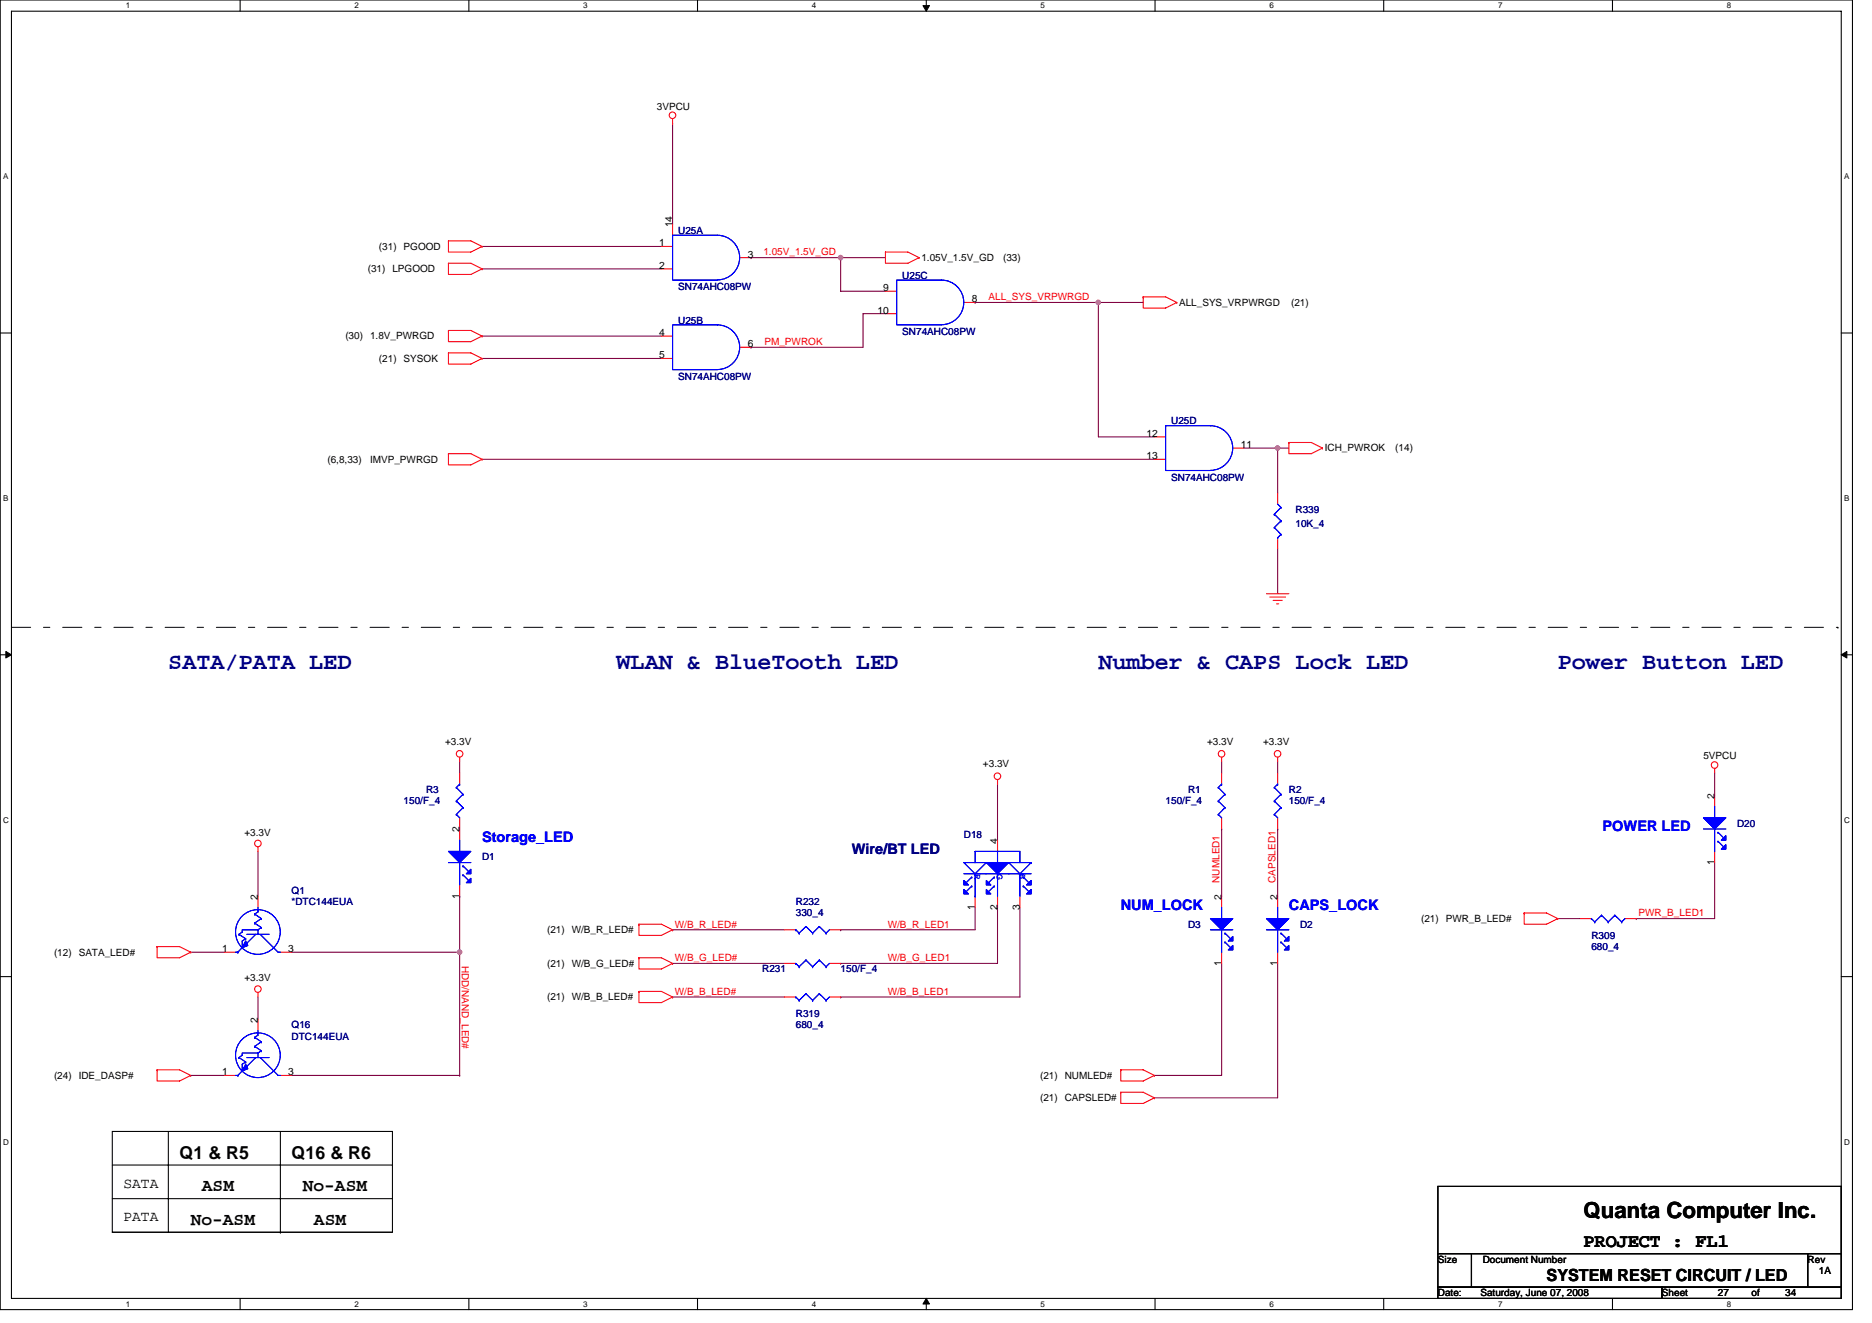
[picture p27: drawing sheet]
<svg xmlns="http://www.w3.org/2000/svg" width="297mm" height="210mm" viewBox="0 0 297 210" stroke-linecap="round" stroke-linejoin="round" font-family="sans-serif">
<defs><g id="words">
<g font-size="3.7" fill="#000080">
<text x="26.7" y="106.3">SATA/PATA LED</text>
<text x="97.8" y="106.3">WLAN &amp; BlueTooth LED</text>
<text x="174.3" y="106.3">Number &amp; CAPS Lock LED</text>
<text x="247.2" y="106.3">Power Button LED</text>
</g>
<text font-size="3.5" x="251.3" y="193.3">Quanta Computer Inc.</text>
<text font-size="3" x="251.3" y="197.9">PROJECT : FL1</text>
<g font-size="2.8">
<text x="28.5" y="184">Q1 &amp; R5</text>
<text x="46.3" y="184">Q16 &amp; R6</text>
<text x="32" y="189">ASM</text>
<text x="48" y="189">No-ASM</text>
<text x="30.3" y="194.4">No-ASM</text>
<text x="49.8" y="194.4">ASM</text>
</g>
<text font-size="2.6" x="245.4" y="203.4">SYSTEM RESET CIRCUIT / LED</text>
<g font-size="2.3" fill="#00f">
<text x="254.3" y="131.9">POWER LED</text>
<text x="76.5" y="133.7">Storage_LED</text>
<text x="177.8" y="144.4">NUM_LOCK</text>
<text x="204.5" y="144.4">CAPS_LOCK</text>
</g>
<text font-size="2.3" fill="#000080" x="135.2" y="135.5">Wire/BT LED</text>
<g font-size="2.3">
<text x="19.6" y="188.5">SATA</text>
<text x="19.6" y="193.9">PATA</text>
</g>
<g font-size="1.6">
<text x="104.2" y="17.4">3VPCU</text>
<text x="60.1" y="39.6">(31) PGOOD</text>
<text x="104.6" y="39.1">1</text>
<text x="106.7" y="36.1" transform="rotate(-90 106.7 36.1)">14</text>
<text x="118.6" y="40.9">3</text>
<text x="146.2" y="41.4">1.05V_1.5V_GD</text>
<text x="159.2" y="41.4">(33)</text>
<text x="58.4" y="43.2">(31) LPGOOD</text>
<text x="104.6" y="42.7">2</text>
<text x="140.1" y="46.2">9</text>
<text x="154.2" y="48">8</text>
<text x="54.8" y="53.9">(30) 1.8V_PWRGD</text>
<text x="104.6" y="53.3">4</text>
<text x="139.3" y="49.8">10</text>
<text x="187.1" y="48.5">ALL_SYS_VRPWRGD</text>
<text x="204.9" y="48.5">(21)</text>
<text x="60.1" y="57.4">(21) SYSOK</text>
<text x="104.6" y="56.9">5</text>
<text x="118.6" y="55.1">6</text>
<text x="181.9" y="69.3">12</text>
<text x="196.9" y="71.1">11</text>
<text x="210.2" y="71.6">ICH_PWROK</text>
<text x="221.4" y="71.6">(14)</text>
<text x="52" y="73.4">(6,8,33)</text>
<text x="58.7" y="73.4">IMVP_PWRGD</text>
<text x="181.9" y="72.9">13</text>
<text x="70.6" y="118.2">+3.3V</text>
<text x="191.5" y="118.2">+3.3V</text>
<text x="200.4" y="118.2">+3.3V</text>
<text x="156" y="121.8">+3.3V</text>
<text x="270.3" y="120.5">5VPCU</text>
<text x="272.1" y="126.8" transform="rotate(-90 272.1 126.8)">2</text>
<text x="38.8" y="132.6">+3.3V</text>
<text x="72.9" y="132.1" transform="rotate(-90 72.9 132.1)">2</text>
<text x="158.3" y="133.9" transform="rotate(-90 158.3 133.9)">4</text>
<text x="272.1" y="137.3" transform="rotate(-90 272.1 137.3)">1</text>
<text x="40.9" y="142.8" transform="rotate(-90 40.9 142.8)">2</text>
<text x="72.9" y="142.6" transform="rotate(-90 72.9 142.6)">1</text>
<text x="193.8" y="142.8" transform="rotate(-90 193.8 142.8)">2</text>
<text x="202.7" y="142.8" transform="rotate(-90 202.7 142.8)">2</text>
<text x="86.8" y="148.1">(21) W/B_R_LED#</text>
<text x="154.7" y="144.4" transform="rotate(-90 154.7 144.4)">1</text>
<text x="158.3" y="144.4" transform="rotate(-90 158.3 144.4)">2</text>
<text x="161.8" y="144.4" transform="rotate(-90 161.8 144.4)">3</text>
<text x="225.5" y="146.3">(21) PWR_B_LED#</text>
<text x="8.6" y="151.7">(12) SATA_LED#</text>
<text x="35.2" y="151.1">1</text>
<text x="38.8" y="155.7">+3.3V</text>
<text x="45.7" y="151.1">3</text>
<text x="86.8" y="153.4">(21) W/B_G_LED#</text>
<text x="193.8" y="153.3" transform="rotate(-90 193.8 153.3)">1</text>
<text x="202.7" y="153.3" transform="rotate(-90 202.7 153.3)">1</text>
<text x="86.8" y="158.8">(21) W/B_B_LED#</text>
<text x="40.9" y="162.3" transform="rotate(-90 40.9 162.3)">2</text>
<text x="8.6" y="171.2">(24) IDE_DASP#</text>
<text x="35.2" y="170.7">1</text>
<text x="45.7" y="170.7">3</text>
<text x="165" y="171.2">(21) NUMLED#</text>
<text x="165" y="174.8">(21) CAPSLED#</text>
<text x="228.2" y="200.4">Size</text>
<text x="235.3" y="200.4">Document Number</text>
<text x="286.8" y="200.4">Rev</text>
<text x="288.6" y="202.2">1A</text>
<text x="228.2" y="205.7">Date:</text>
<text x="234.9" y="205.7">Saturday, June 07, 2008</text>
<text x="263.7" y="205.7">Sheet</text>
<text x="272.6" y="205.7">27</text>
<text x="277.9" y="205.7">of</text>
<text x="283.3" y="205.7">34</text>
</g>
<g font-size="1.6" fill="#000080">
<text x="107.6" y="37.1">U25A</text>
<text x="107.6" y="46">SN74AHC08PW</text>
<text x="143.2" y="44.3">U25C</text>
<text x="107.6" y="51.4">U25B</text>
<text x="143.2" y="53.1">SN74AHC08PW</text>
<text x="107.6" y="60.3">SN74AHC08PW</text>
<text x="185.8" y="67.4">U25D</text>
<text x="185.8" y="76.3">SN74AHC08PW</text>
<text x="205.6" y="81.4">R339</text>
<text x="205.6" y="83.6">10K_4</text>
<text x="67.6" y="125.9">R3</text>
<text x="188.5" y="125.9">R1</text>
<text x="204.5" y="125.9">R2</text>
<text x="64" y="127.7">150/F_4</text>
<text x="185" y="127.7">150/F_4</text>
<text x="204.5" y="127.7">150/F_4</text>
<text x="275.6" y="131.2">D20</text>
<text x="76.5" y="136.5">D1</text>
<text x="152.9" y="133">D18</text>
<text x="46.3" y="141.9">Q1</text>
<text x="46.3" y="143.7">*DTC144EUA</text>
<text x="126.3" y="143.7">R232</text>
<text x="126.3" y="145.4">330_4</text>
<text x="188.5" y="147.2">D3</text>
<text x="206.3" y="147.2">D2</text>
<text x="252.5" y="149">R309</text>
<text x="120.9" y="154.3">R231</text>
<text x="133.4" y="154.3">150/F_4</text>
<text x="252.5" y="150.8">680_4</text>
<text x="126.3" y="161.4">R319</text>
<text x="46.3" y="163.2">Q16</text>
<text x="46.3" y="165">DTC144EUA</text>
<text x="126.3" y="163.2">680_4</text>
</g>
<g font-size="1.6" fill="#f00">
<text x="121.1" y="40.5">1.05V_1.5V_GD</text>
<text x="156.9" y="47.6">ALL_SYS_VRPWRGD</text>
<text x="121.3" y="54.8">PM_PWROK</text>
<text x="193.5" y="140.1" transform="rotate(-90 193.5 140.1)">NUMLED1</text>
<text x="202.4" y="140.1" transform="rotate(-90 202.4 140.1)">CAPSLED1</text>
<text x="107.1" y="147.2">W/B_R_LED#</text>
<text x="140.9" y="147.2">W/B_R_LED1</text>
<text x="260" y="145.4">PWR_B_LED1</text>
<text x="73.3" y="153.3" transform="rotate(90 73.3 153.3)">HDD/NAND_LED#</text>
<text x="107.1" y="152.5">W/B_G_LED#</text>
<text x="140.9" y="152.5">W/B_G_LED1</text>
<text x="107.1" y="157.9">W/B_B_LED#</text>
<text x="140.9" y="157.9">W/B_B_LED1</text>
</g>
<g font-size="1.3">
<text x="20" y="1.3">1</text>
<text x="56.2" y="1.3">2</text>
<text x="92.5" y="1.3">3</text>
<text x="128.8" y="1.3">4</text>
<text x="165.1" y="1.3">5</text>
<text x="201.4" y="1.3">6</text>
<text x="237.7" y="1.3">7</text>
<text x="274" y="1.3">8</text>
<text x=".5" y="28.4">A</text>
<text x="292.6" y="28.4">A</text>
<text x=".5" y="79.5">B</text>
<text x="292.6" y="79.5">B</text>
<text x=".5" y="130.6">C</text>
<text x="292.6" y="130.6">C</text>
<text x=".5" y="181.7">D</text>
<text x="292.6" y="181.7">D</text>
<text x="20" y="207.4">1</text>
<text x="56.2" y="207.4">2</text>
<text x="92.5" y="207.4">3</text>
<text x="128.8" y="207.4">4</text>
<text x="165.1" y="207.4">5</text>
<text x="201.4" y="207.4">6</text>
<text x="237.7" y="207.4">7</text>
<text x="274" y="207.4">8</text>
</g>
<g font-size="1.2" fill="#00f">
<text x="154.6" y="138.7" transform="rotate(90 154.6 138.7)">R</text>
<text x="158.2" y="138.7" transform="rotate(90 158.2 138.7)">G</text>
<text x="161.8" y="138.7" transform="rotate(90 161.8 138.7)">B</text>
</g>
</g></defs>
<path d="M0 0h293.9v207.9h-293.9zM1.8 1.8h290.4v204.3h-290.4z" fill="none" stroke="#000" stroke-width=".17"/>
<g fill="#fff">
<path d="M20 .2h.7v1.4h-.7z"/>
<path d="M20 206.3h.7v1.4h-.7z"/>
</g>
<path d="M38.1 0v1.8M38.1 206.1v1.8" fill="none" stroke="#000" stroke-width=".17"/>
<g fill="#fff">
<path d="M56.2 .2h.7v1.4h-.7z"/>
<path d="M56.2 206.3h.7v1.4h-.7z"/>
</g>
<path d="M74.4 0v1.8M74.4 206.1v1.8" fill="none" stroke="#000" stroke-width=".17"/>
<g fill="#fff">
<path d="M92.5 .2h.7v1.4h-.7z"/>
<path d="M92.5 206.3h.7v1.4h-.7z"/>
</g>
<path d="M110.7 0v1.8M110.7 206.1v1.8" fill="none" stroke="#000" stroke-width=".17"/>
<g fill="#fff">
<path d="M128.8 .2h.7v1.4h-.7z"/>
<path d="M128.8 206.3h.7v1.4h-.7z"/>
</g>
<path d="M147 0v1.8M147 206.1v1.8" fill="none" stroke="#000" stroke-width=".17"/>
<path d="M146.4 .9h1.1l-.5 .9zM147 206.1l.5 .9h-1.1z" fill="#000" stroke="#000" stroke-width=".16"/>
<g fill="#fff">
<path d="M165.1 .2h.7v1.4h-.7z"/>
<path d="M165.1 206.3h.7v1.4h-.7z"/>
</g>
<path d="M183.3 0v1.8M183.3 206.1v1.8" fill="none" stroke="#000" stroke-width=".17"/>
<g fill="#fff">
<path d="M201.4 .2h.7v1.4h-.7z"/>
<path d="M201.4 206.3h.7v1.4h-.7z"/>
</g>
<path d="M219.6 0v1.8M219.6 206.1v1.8" fill="none" stroke="#000" stroke-width=".17"/>
<g fill="#fff">
<path d="M237.7 .2h.7v1.4h-.7z"/>
<path d="M237.7 206.3h.7v1.4h-.7z"/>
</g>
<path d="M255.9 0v1.8M255.9 206.1v1.8" fill="none" stroke="#000" stroke-width=".17"/>
<g fill="#fff">
<path d="M274 .2h.7v1.4h-.7z"/>
<path d="M274 206.3h.7v1.4h-.7z"/>
<path d="M.5 27.3h.8v1.4h-.8z"/>
<path d="M292.6 27.3h.9v1.4h-.9z"/>
<path d="M.5 78.4h.8v1.4h-.8z"/>
<path d="M292.6 78.4h.9v1.4h-.9z"/>
</g>
<path d="M0 52.9h1.8M292.2 52.9h1.7" fill="none" stroke="#000" stroke-width=".17"/>
<g fill="#fff">
<path d="M.5 129.5h.9v1.4h-.9z"/>
<path d="M292.6 129.5h.9v1.4h-.9z"/>
</g>
<path d="M0 103.9h1.8M292.2 103.9h1.7" fill="none" stroke="#000" stroke-width=".17"/>
<path d="M.9 103.4l.9 .5-.9 .5zM292.2 103.9l.8-.5v1z" fill="#000" stroke="#000" stroke-width=".16"/>
<g fill="#fff">
<path d="M.5 180.5h.9v1.4h-.9z"/>
<path d="M292.6 180.5h.9v1.4h-.9z"/>
</g>
<g fill="none" stroke="#000" stroke-width=".17">
<path d="M0 155h1.8M292.2 155h1.7M17.8 179.6h44.5v16h-44.5zM26.7 179.6v16M44.5 179.6v16M17.8 184.9h44.5M17.8 190.2h44.5M17.8 195.6h44.5M44.5 195.6h.1M228.2 188.3h64v10.7h-64zM228.2 199h5.3v5.3h-5.3zM233.5 199h53.3v5.3h-53.3z"/>
<path d="M286.8 199h5.4v5.3h-5.4zM228.2 204.3h35.5v1.8h-35.5zM263.7 204.3h28.5v1.8h-28.5z"/>
</g>
<g fill="none" stroke="#800040" stroke-width=".17">
<path d="M106.7 19.6v16M76.5 39.1h28.4M76.5 53.3h28.4M76.5 56.9h28.4M76.5 42.7h28.4M119.2 55.1h.1M119.2 40.9h.1M119.2 40.9h21.3M133.4 40.9h.1M133.4 40.9v5.3h7.1M140.5 49.8h-3.6v5.3h-17.7M154.7 48h.1"/>
<path d="M154.7 48h19.6M174.3 48h.1M174.3 48v21.3h8.9M174.3 48h7.1M76.5 72.9h106.7M197.4 71.1h5.3M202.7 71.1h.1M202.7 71.1v7.1M202.7 71.1h1.8M202.7 87.1v7.1M40.9 135.1v7.1M72.9 120.9v1.8"/>
<path d="M158.3 124.5v8.8M193.8 131.6h.1M193.8 120.9v1.8M193.8 131.6v10.6M202.7 131.6h.1M202.7 120.9v1.8M202.7 131.6v10.6M272.1 136.9v8.9h-12.5M272.1 122.7v3.5M30.3 151.1h5.3M40.9 158.2v3.6M46.3 151.1h26.6"/>
<path d="M72.9 151.1h.1M72.9 142.2h.1M72.9 142.2v28.5M106.7 147.6h.1M106.7 152.9h.1M106.7 158.2h.1M106.7 147.6h17.8M106.7 152.9h17.8M106.7 158.2h17.8M133.4 147.6h.1M133.4 152.9h.1M133.4 158.2h.1"/>
<path d="M154.7 144v3.6h-21.3M158.3 144v8.9h-24.9M161.8 144v14.2h-28.4M193.8 152.9v17.8h-10.6M202.7 152.9v21.3h-19.5M247.2 145.8h3.5M259.6 145.8h.1M30.3 170.7h5.3M46.3 170.7h26.6M72.9 170.7h.1"/>
</g>
<g fill="#f0f" stroke="#f0f" stroke-width=".17">
<circle cx="133.4" cy="40.9" r=".35"/>
<circle cx="174.3" cy="48" r=".35"/>
<circle cx="202.7" cy="71.1" r=".35"/>
<circle cx="72.9" cy="151.1" r=".35"/>
</g>
<g fill="none" stroke="#f00" stroke-width=".17">
<path d="M106.7 19.6h.1M106.7 18.8v.8M71.2 38.2h3.5l1.8 .9M71.2 38.2v1.8h3.5l1.8-.9M71.2 38.2h.1M76.5 39.1h.1M104.9 39.1h1.8M106.7 35.6v1.7M71.2 52.5h3.5l1.8 .8M71.2 52.5v1.7h3.5l1.8-.9M71.2 52.5h.1M71.2 56h3.5l1.8 .9"/>
<path d="M71.2 56v1.8h3.5l1.8-.9M71.2 56h.1M71.2 41.8h3.5l1.8 .9M71.2 41.8v1.8h3.5l1.8-.9M71.2 41.8h.1M76.5 53.3h.1M76.5 56.9h.1M76.5 42.7h.1M104.9 53.3h1.8M104.9 56.9h1.8M104.9 42.7h1.8M117.4 55.1h1.8"/>
<path d="M117.4 40.9h1.8M140.5 40h3.6l1.7 .9M140.5 40v1.8h3.6l1.7-.9M140.5 40h.1M140.5 46.2h1.8M140.5 49.8h1.8M145.8 40.9h.1M152.9 48h1.8M181.4 47.1h3.6l1.7 .9M181.4 47.1v1.8h3.6l1.7-.9M181.4 47.1h.1M186.7 48h.1"/>
<path d="M71.2 72h3.5l1.8 .9M71.2 72v1.8h3.5l1.8-.9M71.2 72h.1M76.5 72.9h.1M183.2 69.3h1.8M183.2 72.9h1.8M195.6 71.1h1.8M202.7 78.2v1.8M204.5 70.2h3.6l1.7 .9M204.5 70.2v1.8h3.6l1.7-.9M204.5 70.2h.1M209.8 71.1h.1"/>
<path d="M201 94.2h3.5M201.5 94.8h2.5M202 95.3h1.5M202.6 95.8h.3M202.7 85.3v1.8M40.9 134.4v.7M72.9 120.2v.7M72.9 122.7v1.8M72.9 129.8v3.5M158.3 123.7v.8M158.3 133.3v1.8M193.8 120.2v.7"/>
<path d="M193.8 122.7v1.8M193.8 129.8v1.8M202.7 120.2v.7M202.7 122.7v1.8M202.7 129.8v1.8M272.1 122v.7M272.1 126.2v1.8M272.1 135.1v1.8M24.9 150.2h3.6l1.8 .9M24.9 150.2v1.8h3.6l1.8-.9M24.9 150.2h.1M30.3 151.1h.1"/>
<path d="M35.6 151.1h1.8M40.9 157.5v.7M40.9 142.2v1.8M44.5 151.1h1.8M72.9 140.5v1.7M101.4 146.7h3.5l1.8 .9M101.4 146.7v1.8h3.5l1.8-.9M101.4 146.7h.1M101.4 152h3.5l1.8 .9M101.4 152v1.8h3.5l1.8-.9M101.4 152h.1M101.4 157.4h3.5l1.8 .8"/>
<path d="M101.4 157.4v1.7h3.5l1.8-.9M101.4 157.4h.1M106.7 147.6h.1M106.7 152.9h.1M106.7 158.2h.1M124.5 158.2h1.8M124.5 152.9h1.8M124.5 147.6h1.8M131.6 158.2h1.8M131.6 152.9h1.8M131.6 147.6h1.8M154.7 142.2v1.8"/>
<path d="M158.3 142.2v1.8M161.8 142.2v1.8M193.8 142.2v1.8M193.8 151.1v1.8M202.7 142.2v1.8M202.7 151.1v1.8M241.8 144.9h3.6l1.8 .9M241.8 144.9v1.8h3.6l1.8-.9M241.8 144.9h.1M247.2 145.8h.1M250.7 145.8h1.8M257.8 145.8h1.8"/>
<path d="M24.9 169.8h3.6l1.8 .9M24.9 169.8v1.8h3.6l1.8-.9M24.9 169.8h.1M30.3 170.7h.1M35.6 170.7h1.8M40.9 161.8v1.8M44.5 170.7h1.8M177.8 169.8h3.6l1.8 .9M177.8 169.8v1.8h3.6l1.8-.9M177.8 169.8h.1M177.8 173.4h3.6l1.8 .8M177.8 173.4v1.7h3.6l1.8-.9"/>
<path d="M177.8 173.4h.1M183.2 170.7h.1M183.2 174.2h.1"/>
<circle cx="106.7" cy="18.3" r=".52"/>
<circle cx="72.9" cy="119.6" r=".52"/>
<circle cx="193.8" cy="119.6" r=".52"/>
<circle cx="202.7" cy="119.6" r=".52"/>
<circle cx="40.9" cy="133.9" r=".52"/>
<circle cx="158.3" cy="123.2" r=".52"/>
<circle cx="272.1" cy="121.4" r=".52"/>
<circle cx="40.9" cy="157" r=".52"/>
</g>
<path d="M1.8 99.6h289.8M291.6 99.6h.1" fill="none" stroke="#000" stroke-width=".16" stroke-dasharray="3 2 1 2"/>
<g fill="#00f" stroke="#00f" stroke-width=".17">
<path d="M201 145.8h3.5l-1.8 1.8z" fill-rule="evenodd"/>
<path d="M204.5 148.6v.8h-.7z" fill-rule="evenodd"/>
<path d="M203.8 150.8l.7-.7v.7z" fill-rule="evenodd"/>
<path d="M201 145.8h3.5l-1.8 1.8z" fill-rule="evenodd"/>
<path d="M204.5 148.6v.8h-.7z" fill-rule="evenodd"/>
<path d="M203.8 150.8l.7-.7v.7z" fill-rule="evenodd"/>
<path d="M192.1 145.8h3.5l-1.8 1.8z" fill-rule="evenodd"/>
<path d="M195.6 148.6v.8h-.7z" fill-rule="evenodd"/>
<path d="M194.9 150.8l.7-.7v.7z" fill-rule="evenodd"/>
<path d="M192.1 145.8h3.5l-1.8 1.8z" fill-rule="evenodd"/>
<path d="M195.6 148.6v.8h-.7z" fill-rule="evenodd"/>
<path d="M194.9 150.8l.7-.7v.7z" fill-rule="evenodd"/>
<path d="M270.3 129.8h3.6l-1.8 1.8z" fill-rule="evenodd"/>
<path d="M273.1 133.3l.8-.7v.7z" fill-rule="evenodd"/>
<path d="M273.1 134.8l.8-.7v.7z" fill-rule="evenodd"/>
<path d="M270.3 129.8h3.6l-1.8 1.8z" fill-rule="evenodd"/>
<path d="M273.1 133.3l.8-.7v.7z" fill-rule="evenodd"/>
<path d="M273.1 134.8l.8-.7v.7z" fill-rule="evenodd"/>
<path d="M71.2 135.1h3.5l-1.8 1.8z" fill-rule="evenodd"/>
<path d="M74.7 138v.7h-.7z" fill-rule="evenodd"/>
<path d="M74 140.1l.7-.7v.7z" fill-rule="evenodd"/>
<path d="M71.2 135.1h3.5l-1.8 1.8z" fill-rule="evenodd"/>
<path d="M74.7 138v.7h-.7z" fill-rule="evenodd"/>
<path d="M74 140.1l.7-.7v.7z" fill-rule="evenodd"/>
<path d="M156.5 139.7l.7 .8h-.7z" fill-rule="evenodd"/>
<path d="M156.5 141.2l.7 .7h-.7z" fill-rule="evenodd"/>
<path d="M162.9 141.9l.7-.7v.7z" fill-rule="evenodd"/>
<path d="M163.6 139.7v.8h-.7z" fill-rule="evenodd"/>
<path d="M156.5 136.9h3.6l-1.8 1.8z" fill-rule="evenodd"/>
<path d="M152.9 141.2l.8 .7h-.8z" fill-rule="evenodd"/>
<path d="M152.9 139.7l.8 .8h-.8z" fill-rule="evenodd"/>
<path d="M156.5 139.7l.7 .8h-.7z" fill-rule="evenodd"/>
<path d="M156.5 141.2l.7 .7h-.7z" fill-rule="evenodd"/>
<path d="M162.9 141.9l.7-.7v.7z" fill-rule="evenodd"/>
<path d="M163.6 139.7v.8h-.7z" fill-rule="evenodd"/>
<path d="M156.5 136.9h3.6l-1.8 1.8z" fill-rule="evenodd"/>
<path d="M152.9 141.2l.8 .7h-.8z" fill-rule="evenodd"/>
<path d="M152.9 139.7l.8 .8h-.8z" fill-rule="evenodd"/>
<path d="M39 168.9l.3 .7-.9 .4z" fill-rule="evenodd"/>
<path d="M39 168.9l.3 .7-.9 .4z" fill-rule="evenodd"/>
<path d="M39 149.4l.3 .7-.9 .3z" fill-rule="evenodd"/>
<path d="M39 149.4l.3 .7-.9 .3z" fill-rule="evenodd"/>
</g>
<g fill="none" stroke="#00f" stroke-width=".17">
<path d="M113.8 37.3a3.5 3.5 0 0 1 3.6 3.6 3.5 3.5 0 0 1-3.6 3.5M113.8 37.3h-7.1v7.1h7.1M113.8 51.6a3.5 3.5 0 0 1 3.6 3.5 3.5 3.5 0 0 1-3.6 3.6M113.8 51.6h-7.1v7.1h7.1M149.4 44.4a3.5 3.5 0 0 1 3.5 3.6 3.5 3.5 0 0 1-3.5 3.5M149.4 44.4h-7.1v7.2h7.1M192 67.6a3.5 3.5 0 0 1 3.6 3.5 3.5 3.5 0 0 1-3.6 3.6M192.1 67.6h-7.1v7.1h7.1M202.2 81.6h.1M202.2 83.7h.1M202.2 81.6l1.1 1.1M202.2 83.7l1.1 1.1"/>
<path d="M202.7 85.3h.1M202.7 80l.6 .5M203.3 80.5h.1M203.3 82.7h.1M203.3 84.8h.1M203.3 80.5l-1.1 1.1M203.3 82.7l-1.1 1M203.3 84.8l-.6 .5M71.2 136.9h3.5M72.4 129.3h.1M72.4 127.1h.1M72.4 125h.1"/>
<path d="M72.4 129.3l.5 .5M72.4 127.1l1.1 1.1M72.4 125l1.1 1.1M72.9 124.5h.1M72.9 133.3v1.8M72.9 136.9v3.6M72.9 124.5l-.5 .5M73.5 128.2h.1M73.5 126.1h.1M73.5 137.4h.1M73.5 138.9h.1M73.5 128.2l-1.1 1.1"/>
<path d="M73.5 126.1l-1.1 1M73.5 137.4l.9 .9M73.5 138.9l.9 .8M152.9 138.7h10.7M154.2 139.2h.1M154.2 139.2l-.9 .9M154.7 138.7h.1M154.7 138.7v3.5M156.5 136.9h-3.6l1.8 1.8M156.5 136.9h.1M156.5 136.9l-1.8 1.8M157.8 139.2h.1"/>
<path d="M157.8 139.2l-.9 .9M158.3 135.1h3.5v1.8M158.3 135.1v1.8M158.3 138.7v3.5M158.3 135.1h-3.6v1.8M161.8 138.7h.1M161.8 138.7v3.5M162.4 139.2h.1M162.4 139.2l.9 .9M163.6 136.9h-3.5l1.7 1.8M163.6 136.9h.1M163.6 136.9l-1.8 1.8"/>
<path d="M193.3 129.3h.1M193.3 127.1h.1M193.3 125h.1M193.3 129.3l.5 .5M193.3 127.1l1.1 1.1M193.3 125l1.1 1.1M193.8 124.5h.1M193.8 124.5l-.5 .5M194.4 128.2h.1M194.4 126.1h.1M194.4 128.2l-1.1 1.1M194.4 126.1l-1.1 1"/>
<path d="M202.2 129.3h.1M202.2 127.1h.1M202.2 125h.1M202.2 129.3l.5 .5M202.2 127.1l1.1 1.1M202.2 125l1.1 1.1M202.7 124.5h.1M202.7 124.5l-.5 .5M203.3 128.2h.1M203.3 126.1h.1M203.3 128.2l-1.1 1.1M203.3 126.1l-1.1 1"/>
<path d="M270.3 131.6h3.6M272.1 128v1.8M272.1 131.6v3.5M272.6 132.1h.1M272.6 133.5h.1M272.6 132.1l.9 .9M272.6 133.5l.9 .9M37.4 151.1h.3M37.7 151.1h.1M37.9 148.3h.1M37.9 148.3l1.1 .7M39 149h.1"/>
<path d="M39 149l-.6 .4v1l-.7 .7M39.2 148.3h3.5M39.2 149.7h.1M40.4 145.1h.1M40.4 146.5h.1M40.4 145.1l1.1 .7M40.4 146.5l1.1 .7M40.6 148.3l-1.4 1.4M40.9 144v.7l-.5 .4M40.9 147.6v.7M40.9 147.6h-2.5v.3l-.5 .4M41.3 148.3l2.8 2.8h.4"/>
<path d="M41.5 145.8h.1M41.5 147.2h.1M41.5 145.8l-1.1 .7M41.5 147.2l-.6 .4M126.3 158.2h.1M126.3 152.9h.1M126.3 147.6h.1M126.3 158.2l.5 .6M126.3 152.9l.5 .5M126.3 147.6l.5 .5M126.8 158.8h.1M126.8 153.4h.1"/>
<path d="M126.8 148.1h.1M127.9 157.7h.1M127.9 152.4h.1M127.9 147h.1M127.9 157.7l1 1.1M127.9 157.7l-1.1 1.1M127.9 152.4l1 1M127.9 152.4l-1.1 1M127.9 147l1 1.1M127.9 147l-1.1 1.1M128.9 158.8h.1M128.9 153.4h.1"/>
<path d="M128.9 148.1h.1M130 157.7h.1M130 152.4h.1M130 147h.1M130 157.7l1.1 1.1M130 157.7l-1.1 1.1M130 152.4l1.1 1M130 152.4l-1.1 1M130 147l1.1 1.1M130 147l-1.1 1.1M131.1 158.8h.1M131.1 153.4h.1"/>
<path d="M131.1 148.1h.1M131.6 158.2l-.5 .6M131.6 152.9l-.5 .5M131.6 147.6l-.5 .5M154.2 140.6h.1M154.2 140.6l-.9 .9M154.7 142.2h.1M157.8 140.6h.1M157.8 140.6l-.9 .9M162.4 140.6h.1M162.4 140.6l.9 .9M192.1 147.6h3.5"/>
<path d="M193.8 144v1.8M193.8 147.6v3.5M194.4 148.1h.1M194.4 149.5h.1M194.4 148.1l.9 .9M194.4 149.5l.9 .9M201 147.6h3.5M202.7 144v1.8M202.7 147.6v3.5M203.3 148.1h.1M203.3 149.5h.1M203.3 148.1l.8 .9"/>
<path d="M203.3 149.5l.8 .9M252.5 145.8h.1M252.5 145.8l.5 .5M253 146.3h.1M254.1 145.3h.1M254.1 145.3l1.1 1M254.1 145.3l-1.1 1M255.2 146.3h.1M256.2 145.3h.1M256.2 145.3l1.1 1M256.2 145.3l-1 1M257.3 146.3h.1"/>
<path d="M257.8 145.8l-.5 .5M37.4 170.7h.3M37.7 170.7h.1M37.9 167.9h.1M37.9 167.9l1.1 .7M39 168.6h.1M39 168.6l-.6 .3v1.1l-.7 .7M39.2 167.9h3.5M39.2 169.3h.1M40.4 164.6h.1M40.4 166.1h.1M40.4 164.6l1.1 .8"/>
<path d="M40.4 166.1l1.1 .7M40.6 167.9l-1.4 1.4M40.9 163.6v.7l-.5 .3M40.9 167.1v.8M40.9 167.1h-2.5v.4l-.5 .4M41.3 167.9l2.8 2.8h.4M41.5 165.4h.1M41.5 166.8h.1M41.5 165.4l-1.1 .7M41.5 166.8l-.6 .3"/>
<circle cx="40.9" cy="147.9" r="3.5"/>
<circle cx="40.9" cy="167.5" r="3.5"/>
</g>
<use href="#words"/>
</svg>
